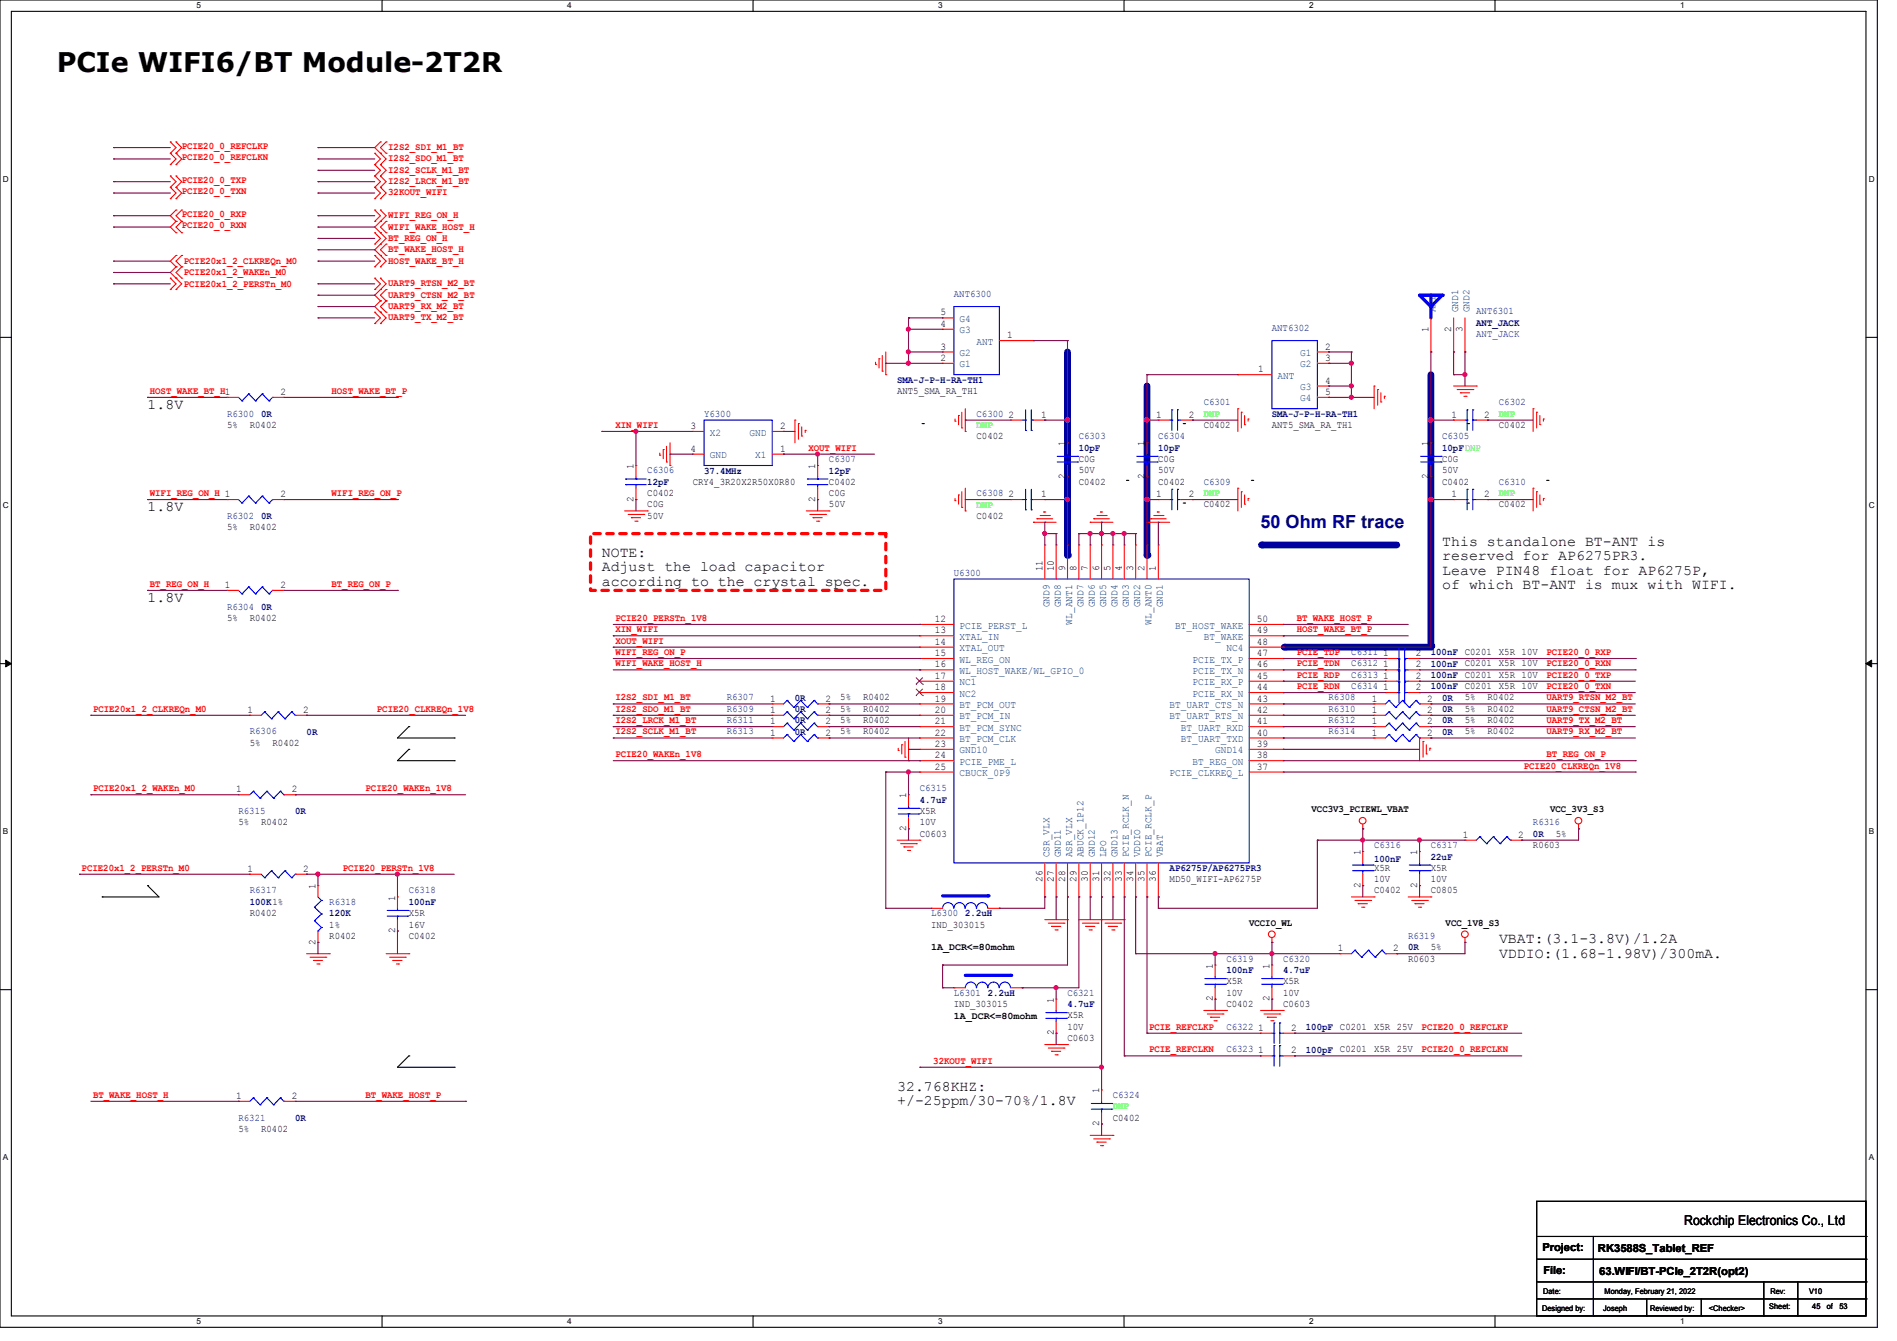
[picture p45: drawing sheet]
<svg xmlns="http://www.w3.org/2000/svg" width="297mm" height="210mm" viewBox="0 0 297 210" stroke-linecap="round" stroke-linejoin="round" font-family="sans-serif">
<defs><g id="words">
<text font-size="4.2" x="8.9" y="11.3">PCIe WIFI6/BT Module-2T2R</text>
<text font-size="2.8" fill="#000080" x="197.4" y="82.6">50 Ohm RF trace</text>
<g font-size="2.3">
<text x="23.1" y="64.1">1.8V</text>
<text x="23.1" y="80.1">1.8V</text>
<text x="94.2" y="87.2">NOTE:</text>
<text x="94.2" y="89.5">Adjust the load capacitor</text>
<text x="225.8" y="85.4">This standalone BT-ANT is</text>
<text x="225.8" y="87.7">reserved for AP6275PR3.</text>
<text x="23.1" y="94.3">1.8V</text>
<text x="94.2" y="91.8">according to the crystal spec.</text>
<text x="225.8" y="90">Leave PIN48 float for AP6275P,</text>
<text x="225.8" y="92.3">of which BT-ANT is mux with WIFI.</text>
<text x="234.7" y="147.7">VBAT:(3.1-3.8V)/1.2A</text>
<text x="234.7" y="149.9">VDDIO:(1.68-1.98V)/300mA.</text>
<text x="140.5" y="170.8">32.768KHZ:</text>
<text x="140.5" y="173.1">+/-25ppm/30-70%/1.8V</text>
</g>
<text font-size="2.1" x="263.7" y="191.9">Rockchip Electronics Co., Ltd</text>
<g font-size="1.7">
<text x="241.5" y="196">Project:</text>
<text x="250.2" y="196.1">RK3588S_Tablet_REF</text>
<text x="241.6" y="199.5">File:</text>
<text x="250.4" y="199.7">63.WIFI/BT-PCIe_2T2R(opt2)</text>
</g>
<g font-size="1.6" fill="#f00">
<text x="28.4" y="23.3">PCIE20_0_REFCLKP</text>
<text x="60.8" y="23.5">I2S2_SDI_M1_BT</text>
<text x="28.4" y="25.1">PCIE20_0_REFCLKN</text>
<text x="28.4" y="28.7">PCIE20_0_TXP</text>
<text x="60.8" y="25.3">I2S2_SDO_M1_BT</text>
<text x="60.8" y="27.1">I2S2_SCLK_M1_BT</text>
<text x="60.8" y="28.8">I2S2_LRCK_M1_BT</text>
<text x="28.4" y="34">PCIE20_0_RXP</text>
<text x="28.4" y="35.8">PCIE20_0_RXN</text>
<text x="28.4" y="30.4">PCIE20_0_TXN</text>
<text x="60.8" y="34.2">WIFI_REG_ON_H</text>
<text x="60.8" y="35.9">WIFI_WAKE_HOST_H</text>
<text x="60.8" y="30.6">32KOUT_WIFI</text>
<text x="28.8" y="41.3">PCIE20x1_2_CLKREQn_M0</text>
<text x="60.8" y="39.5">BT_WAKE_HOST_H</text>
<text x="60.8" y="37.7">BT_REG_ON_H</text>
<text x="60.8" y="41.3">HOST_WAKE_BT_H</text>
<text x="28.8" y="45">PCIE20x1_2_PERSTn_M0</text>
<text x="28.8" y="43.1">PCIE20x1_2_WAKEn_M0</text>
<text x="60.8" y="46.6">UART9_CTSN_M2_BT</text>
<text x="60.8" y="44.8">UART9_RTSN_M2_BT</text>
<text x="60.8" y="48.4">UART9_RX_M2_BT</text>
<text x="60.8" y="50.2">UART9_TX_M2_BT</text>
<text x="23.5" y="61.7">HOST_WAKE_BT_H1</text>
<text x="51.9" y="61.7">HOST_WAKE_BT_P</text>
<text x="96.3" y="67">XIN_WIFI</text>
<text x="126.6" y="70.6">XOUT_WIFI</text>
<text x="23.5" y="77.7">WIFI_REG_ON_H 1</text>
<text x="51.9" y="77.7">WIFI_REG_ON_P</text>
<text x="23.5" y="91.9">BT_REG_ON_H</text>
<text x="51.9" y="91.9">BT_REG_ON_P</text>
<text x="96.3" y="97.2">PCIE20_PERSTn_1V8</text>
<text x="96.3" y="99">XIN_WIFI</text>
<text x="96.3" y="100.8">XOUT_WIFI</text>
<text x="203" y="99">HOST_WAKE_BT_P</text>
<text x="203" y="97.2">BT_WAKE_HOST_P</text>
<text x="96.3" y="102.6">WIFI_REG_ON_P</text>
<text x="96.3" y="104.4">WIFI_WAKE_HOST_H</text>
<text x="203" y="106.1">PCIE_RDP</text>
<text x="203" y="104.4">PCIE_TDN</text>
<text x="203" y="102.6">PCIE_TDP</text>
<text x="203" y="107.9">PCIE_RDN</text>
<text x="242.1" y="107.9">PCIE20_0_TXN</text>
<text x="242.1" y="106.1">PCIE20_0_TXP</text>
<text x="242.1" y="104.4">PCIE20_0_RXN</text>
<text x="242.1" y="102.6">PCIE20_0_RXP</text>
<text x="14.6" y="111.5">PCIE20x1_2_CLKREQn_M0</text>
<text x="59" y="111.5">PCIE20_CLKREQn_1V8</text>
<text x="96.3" y="109.7">I2S2_SDI_M1_BT</text>
<text x="96.3" y="113.2">I2S2_LRCK_M1_BT</text>
<text x="96.3" y="111.5">I2S2_SDO_M1_BT</text>
<text x="242.1" y="113.2">UART9_TX_M2_BT</text>
<text x="242.1" y="111.5">UART9_CTSN_M2_BT</text>
<text x="242.1" y="109.7">UART9_RTSN_M2_BT</text>
<text x="96.3" y="118.6">PCIE20_WAKEn_1V8</text>
<text x="96.3" y="115">I2S2_SCLK_M1_BT</text>
<text x="242.1" y="118.6">BT_REG_ON_P</text>
<text x="242.1" y="115">UART9_RX_M2_BT</text>
<text x="14.6" y="123.9">PCIE20x1_2_WAKEn_M0</text>
<text x="57.2" y="123.9">PCIE20_WAKEn_1V8</text>
<text x="238.6" y="120.4">PCIE20_CLKREQn_1V8</text>
<text x="12.8" y="136.4">PCIE20x1_2_PERSTn_M0</text>
<text x="53.7" y="136.4">PCIE20_PERSTn_1V8</text>
<text x="179.9" y="161.2">PCIE_REFCLKP</text>
<text x="222.6" y="161.2">PCIE20_0_REFCLKP</text>
<text x="146.1" y="166.6">32KOUT_WIFI</text>
<text x="179.9" y="164.8">PCIE_REFCLKN</text>
<text x="222.6" y="164.8">PCIE20_0_REFCLKN</text>
<text x="14.6" y="171.9">BT_WAKE_HOST_H</text>
<text x="57.2" y="171.9">BT_WAKE_HOST_P</text>
</g>
<g font-size="1.6" fill="#000080">
<text x="149.3" y="46.6">ANT6300</text>
<text x="199.1" y="51.9">ANT6302</text>
<text x="231.1" y="49.2">ANT6301</text>
<text x="231.1" y="51.1">ANT_JACK</text>
<text x="231.1" y="52.8">ANT_JACK</text>
<text x="140.4" y="59.9">SMA-J-P-H-RA-TH1</text>
<text x="35.6" y="65.2">R6300</text>
<text x="40.9" y="65.3">0R</text>
<text x="110.2" y="65.2">Y6300</text>
<text x="152.9" y="65.2">C6300</text>
<text x="188.5" y="63.5">C6301</text>
<text x="199.1" y="65.3">SMA-J-P-H-RA-TH1</text>
<text x="234.7" y="63.5">C6302</text>
<text x="168.9" y="68.8">C6303</text>
<text x="168.9" y="70.6">10pF</text>
<text x="181.3" y="68.8">C6304</text>
<text x="181.3" y="70.6">10pF</text>
<text x="225.8" y="68.8">C6305</text>
<text x="225.8" y="70.6">10pFDNP</text>
<text x="101.3" y="74.1">C6306</text>
<text x="101.3" y="75.9">12pF</text>
<text x="110.2" y="74.2">37.4MHz</text>
<text x="129.8" y="72.3">C6307</text>
<text x="129.8" y="74.2">12pF</text>
<text x="152.9" y="77.7">C6308</text>
<text x="188.5" y="75.9">C6309</text>
<text x="234.7" y="75.9">C6310</text>
<text x="35.6" y="81.2">R6302</text>
<text x="40.9" y="81.3">0R</text>
<text x="35.6" y="95.5">R6304</text>
<text x="40.9" y="95.5">0R</text>
<text x="149.3" y="90.1">U6300</text>
<text x="211.6" y="104.4">C6312</text>
<text x="211.6" y="106.1">C6313</text>
<text x="211.6" y="102.6">C6311</text>
<text x="211.6" y="107.9">C6314</text>
<text x="224" y="104.4">100nF</text>
<text x="224" y="106.2">100nF</text>
<text x="224" y="102.6">100nF</text>
<text x="224" y="108">100nF</text>
<text x="113.8" y="113.2">R6311</text>
<text x="113.8" y="109.7">R6307</text>
<text x="113.8" y="111.5">R6309</text>
<text x="124.4" y="113.3">0R</text>
<text x="124.4" y="109.7">0R</text>
<text x="124.4" y="111.5">0R</text>
<text x="208" y="111.5">R6310</text>
<text x="208" y="109.7">R6308</text>
<text x="208" y="113.2">R6312</text>
<text x="225.8" y="111.5">0R</text>
<text x="225.8" y="109.7">0R</text>
<text x="225.8" y="113.3">0R</text>
<text x="39.1" y="115">R6306</text>
<text x="48" y="115.1">0R</text>
<text x="113.8" y="115">R6313</text>
<text x="124.4" y="115.1">0R</text>
<text x="208" y="115">R6314</text>
<text x="225.8" y="115.1">0R</text>
<text x="144" y="123.9">C6315</text>
<text x="144" y="125.7">4.7uF</text>
<text x="37.3" y="127.5">R6315</text>
<text x="46.2" y="127.5">0R</text>
<text x="240" y="129.2">R6316</text>
<text x="240" y="131.1">0R</text>
<text x="183.1" y="136.4">AP6275P/AP6275PR3</text>
<text x="215.1" y="132.8">C6316</text>
<text x="215.1" y="135">100nF</text>
<text x="224" y="132.8">C6317</text>
<text x="224" y="134.6">22uF</text>
<text x="39.1" y="139.9">R6317</text>
<text x="39.1" y="141.7">100K1%</text>
<text x="51.6" y="141.7">R6318</text>
<text x="51.6" y="143.5">120K</text>
<text x="64" y="139.9">C6318</text>
<text x="64" y="141.7">100nF</text>
<text x="145.8" y="143.5">L6300</text>
<text x="151.1" y="143.5">2.2uH</text>
<text x="220.5" y="147">R6319</text>
<text x="220.5" y="148.8">0R</text>
<text x="149.3" y="155.9">L6301</text>
<text x="154.7" y="156">2.2uH</text>
<text x="167.1" y="155.9">C6321</text>
<text x="192" y="150.6">C6319</text>
<text x="192" y="152.4">100nF</text>
<text x="200.9" y="150.6">C6320</text>
<text x="200.9" y="152.4">4.7uF</text>
<text x="167.1" y="157.7">4.7uF</text>
<text x="192" y="161.2">C6322</text>
<text x="204.5" y="161.3">100pF</text>
<text x="192" y="164.8">C6323</text>
<text x="204.5" y="164.8">100pF</text>
<text x="174.2" y="171.9">C6324</text>
<text x="37.3" y="175.5">R6321</text>
<text x="46.2" y="175.5">0R</text>
</g>
<g font-size="1.6">
<text x="147.2" y="51.2">4</text>
<text x="147.2" y="49.4">5</text>
<text x="157.7" y="53">1</text>
<text x="223.6" y="51.9" transform="rotate(-90 223.6 51.9)">1</text>
<text x="227.2" y="51.9" transform="rotate(-90 227.2 51.9)">2</text>
<text x="229" y="51.9" transform="rotate(-90 229 51.9)">3</text>
<text x="147.2" y="56.5">2</text>
<text x="147.2" y="54.7">3</text>
<text x="197" y="58.3">1</text>
<text x="207.5" y="54.7">2</text>
<text x="207.5" y="56.5">3</text>
<text x="43.9" y="61.8">2</text>
<text x="140.4" y="61.7">ANT5_SMA_RA_TH1</text>
<text x="157.9" y="65.4">2</text>
<text x="163" y="65.4">1</text>
<text x="181" y="65.4">1</text>
<text x="186.1" y="65.4">2</text>
<text x="207.5" y="60.1">4</text>
<text x="207.5" y="61.8">5</text>
<text x="227.2" y="65.4">1</text>
<text x="232.4" y="65.4">2</text>
<text x="35.6" y="67">5%</text>
<text x="39.1" y="67">R0402</text>
<text x="108.1" y="67.2">3</text>
<text x="108.1" y="70.7">4</text>
<text x="122.1" y="70.7">1</text>
<text x="122.1" y="67.2">2</text>
<text x="152.9" y="68.8">C0402</text>
<text x="166.8" y="69.9" transform="rotate(-90 166.8 69.9)">1</text>
<text x="179.2" y="69.9" transform="rotate(-90 179.2 69.9)">1</text>
<text x="188.5" y="67">C0402</text>
<text x="199.1" y="67">ANT5_SMA_RA_TH1</text>
<text x="223.6" y="69.9" transform="rotate(-90 223.6 69.9)">1</text>
<text x="234.7" y="67">C0402</text>
<text x="43.9" y="77.9">2</text>
<text x="99.2" y="73.5" transform="rotate(-90 99.2 73.5)">1</text>
<text x="101.3" y="77.7">C0402</text>
<text x="108.4" y="75.9">CRY4_3R20X2R50X0R80</text>
<text x="127.6" y="73.5" transform="rotate(-90 127.6 73.5)">1</text>
<text x="129.8" y="75.9">C0402</text>
<text x="129.8" y="77.7">C0G</text>
<text x="157.9" y="77.9">2</text>
<text x="163" y="77.9">1</text>
<text x="166.8" y="75" transform="rotate(-90 166.8 75)">2</text>
<text x="168.9" y="75.9">C0402</text>
<text x="168.9" y="72.3">C0G</text>
<text x="168.9" y="74.1">50V</text>
<text x="179.2" y="75" transform="rotate(-90 179.2 75)">2</text>
<text x="181" y="77.9">1</text>
<text x="181.3" y="75.9">C0402</text>
<text x="181.3" y="72.3">C0G</text>
<text x="181.3" y="74.1">50V</text>
<text x="186.1" y="77.9">2</text>
<text x="223.6" y="75" transform="rotate(-90 223.6 75)">2</text>
<text x="225.8" y="75.9">C0402</text>
<text x="225.8" y="72.3">C0G</text>
<text x="225.8" y="74.1">50V</text>
<text x="227.2" y="77.9">1</text>
<text x="232.4" y="77.9">2</text>
<text x="35.6" y="83">5%</text>
<text x="39.1" y="83">R0402</text>
<text x="99.2" y="78.6" transform="rotate(-90 99.2 78.6)">2</text>
<text x="101.3" y="79.5">C0G</text>
<text x="101.3" y="81.2">50V</text>
<text x="127.6" y="78.6" transform="rotate(-90 127.6 78.6)">2</text>
<text x="129.8" y="79.5">50V</text>
<text x="152.9" y="81.2">C0402</text>
<text x="188.5" y="79.5">C0402</text>
<text x="234.7" y="79.5">C0402</text>
<text x="163.2" y="89.5" transform="rotate(-90 163.2 89.5)">11</text>
<text x="165" y="89.5" transform="rotate(-90 165 89.5)">10</text>
<text x="166.8" y="89.5" transform="rotate(-90 166.8 89.5)">9</text>
<text x="168.5" y="89.5" transform="rotate(-90 168.5 89.5)">8</text>
<text x="170.3" y="89.5" transform="rotate(-90 170.3 89.5)">7</text>
<text x="172.1" y="89.5" transform="rotate(-90 172.1 89.5)">6</text>
<text x="173.9" y="89.5" transform="rotate(-90 173.9 89.5)">5</text>
<text x="175.6" y="89.5" transform="rotate(-90 175.6 89.5)">4</text>
<text x="177.4" y="89.5" transform="rotate(-90 177.4 89.5)">3</text>
<text x="179.2" y="89.5" transform="rotate(-90 179.2 89.5)">2</text>
<text x="181" y="89.5" transform="rotate(-90 181 89.5)">1</text>
<text x="35.2" y="92.1">1</text>
<text x="43.9" y="92.1">2</text>
<text x="35.6" y="97.2">5%</text>
<text x="39.1" y="97.2">R0402</text>
<text x="146.3" y="99.2">13</text>
<text x="146.3" y="101">14</text>
<text x="146.3" y="97.4">12</text>
<text x="196.8" y="101">48</text>
<text x="196.8" y="99.2">49</text>
<text x="196.8" y="97.4">50</text>
<text x="146.3" y="106.3">17</text>
<text x="146.3" y="104.5">16</text>
<text x="146.3" y="102.7">15</text>
<text x="196.8" y="106.3">45</text>
<text x="196.8" y="104.5">46</text>
<text x="196.8" y="102.7">47</text>
<text x="216.6" y="104.5">1</text>
<text x="216.6" y="106.3">1</text>
<text x="216.6" y="102.7">1</text>
<text x="221.7" y="104.5">2</text>
<text x="221.7" y="106.3">2</text>
<text x="221.7" y="102.7">2</text>
<text x="229.3" y="104.4">C0201</text>
<text x="229.3" y="106.1">C0201</text>
<text x="229.3" y="102.6">C0201</text>
<text x="229.3" y="107.9">C0201</text>
<text x="234.7" y="104.4">X5R 10V</text>
<text x="234.7" y="106.1">X5R 10V</text>
<text x="234.7" y="102.6">X5R 10V</text>
<text x="234.7" y="107.9">X5R 10V</text>
<text x="38.8" y="111.6">1</text>
<text x="47.5" y="111.6">2</text>
<text x="120.6" y="113.4">1</text>
<text x="120.6" y="109.9">1</text>
<text x="120.6" y="111.6">1</text>
<text x="129.2" y="113.4">2</text>
<text x="129.2" y="109.9">2</text>
<text x="129.2" y="111.6">2</text>
<text x="131.6" y="113.2">5%</text>
<text x="131.6" y="109.7">5%</text>
<text x="131.6" y="111.5">5%</text>
<text x="135.1" y="113.2">R0402</text>
<text x="135.1" y="109.7">R0402</text>
<text x="135.1" y="111.5">R0402</text>
<text x="146.3" y="108.1">18</text>
<text x="146.3" y="109.9">19</text>
<text x="146.3" y="111.6">20</text>
<text x="146.3" y="113.4">21</text>
<text x="196.8" y="111.6">42</text>
<text x="196.8" y="109.9">43</text>
<text x="196.8" y="113.4">41</text>
<text x="196.8" y="108.1">44</text>
<text x="214.8" y="111.6">1</text>
<text x="214.8" y="109.9">1</text>
<text x="214.8" y="113.4">1</text>
<text x="216.6" y="108.1">1</text>
<text x="221.7" y="108.1">2</text>
<text x="223.5" y="111.6">2</text>
<text x="223.5" y="109.9">2</text>
<text x="223.5" y="113.4">2</text>
<text x="229.3" y="111.5">5%</text>
<text x="229.3" y="109.7">5%</text>
<text x="229.3" y="113.2">5%</text>
<text x="232.9" y="111.5">R0402</text>
<text x="232.9" y="109.7">R0402</text>
<text x="232.9" y="113.2">R0402</text>
<text x="39.1" y="116.8">5%</text>
<text x="42.7" y="116.8">R0402</text>
<text x="120.6" y="115.2">1</text>
<text x="129.2" y="115.2">2</text>
<text x="131.6" y="115">5%</text>
<text x="135.1" y="115">R0402</text>
<text x="146.3" y="115.2">22</text>
<text x="146.3" y="118.7">24</text>
<text x="146.3" y="117">23</text>
<text x="196.8" y="117">39</text>
<text x="196.8" y="118.7">38</text>
<text x="196.8" y="115.2">40</text>
<text x="214.8" y="115.2">1</text>
<text x="223.5" y="115.2">2</text>
<text x="229.3" y="115">5%</text>
<text x="232.9" y="115">R0402</text>
<text x="37" y="124.1">1</text>
<text x="45.7" y="124.1">2</text>
<text x="141.9" y="125" transform="rotate(-90 141.9 125)">1</text>
<text x="146.3" y="120.5">25</text>
<text x="196.8" y="120.5">37</text>
<text x="37.3" y="129.2">5%</text>
<text x="40.9" y="129.2">R0402</text>
<text x="141.9" y="130.1" transform="rotate(-90 141.9 130.1)">2</text>
<text x="144" y="131">C0603</text>
<text x="144" y="127.5">X5R</text>
<text x="144" y="129.2">10V</text>
<text x="205.3" y="127.2">VCC3V3_PCIEWL_VBAT</text>
<text x="229" y="131.2">1</text>
<text x="237.7" y="131.2">2</text>
<text x="242.7" y="127.2">VCC_3V3_S3</text>
<text x="243.6" y="131">5%</text>
<text x="38.8" y="136.5">1</text>
<text x="47.5" y="136.5">2</text>
<text x="213" y="133.9" transform="rotate(-90 213 133.9)">1</text>
<text x="215.1" y="136.4">X5R</text>
<text x="221.9" y="133.9" transform="rotate(-90 221.9 133.9)">1</text>
<text x="224" y="136.4">X5R</text>
<text x="240" y="132.8">R0603</text>
<text x="39.1" y="143.5">R0402</text>
<text x="49.4" y="139.2" transform="rotate(-90 49.4 139.2)">1</text>
<text x="61.8" y="141" transform="rotate(-90 61.8 141)">1</text>
<text x="64" y="143.5">X5R</text>
<text x="163.2" y="138.1" transform="rotate(-90 163.2 138.1)">26</text>
<text x="165" y="138.1" transform="rotate(-90 165 138.1)">27</text>
<text x="166.8" y="138.1" transform="rotate(-90 166.8 138.1)">28</text>
<text x="168.5" y="138.1" transform="rotate(-90 168.5 138.1)">29</text>
<text x="170.3" y="138.1" transform="rotate(-90 170.3 138.1)">30</text>
<text x="172.1" y="138.1" transform="rotate(-90 172.1 138.1)">31</text>
<text x="173.9" y="138.1" transform="rotate(-90 173.9 138.1)">32</text>
<text x="175.6" y="138.1" transform="rotate(-90 175.6 138.1)">33</text>
<text x="177.4" y="138.1" transform="rotate(-90 177.4 138.1)">34</text>
<text x="179.2" y="138.1" transform="rotate(-90 179.2 138.1)">35</text>
<text x="181" y="138.1" transform="rotate(-90 181 138.1)">36</text>
<text x="183.1" y="138.1">MD50_WIFI-AP6275P</text>
<text x="213" y="139" transform="rotate(-90 213 139)">2</text>
<text x="215.1" y="139.9">C0402</text>
<text x="215.1" y="138.1">10V</text>
<text x="221.9" y="139" transform="rotate(-90 221.9 139)">2</text>
<text x="224" y="139.9">C0805</text>
<text x="224" y="138.1">10V</text>
<text x="49.4" y="147.9" transform="rotate(-90 49.4 147.9)">2</text>
<text x="51.6" y="147">R0402</text>
<text x="51.6" y="145.2">1%</text>
<text x="61.8" y="146.1" transform="rotate(-90 61.8 146.1)">2</text>
<text x="64" y="147">C0402</text>
<text x="64" y="145.2">16V</text>
<text x="145.8" y="145.2">IND_303015</text>
<text x="145.8" y="148.8">1A_DCR&lt;=80mohm</text>
<text x="195.6" y="144.9">VCCIO_WL</text>
<text x="209.4" y="149">1</text>
<text x="218.1" y="149">2</text>
<text x="224" y="148.8">5%</text>
<text x="226.3" y="144.9">VCC_1V8_S3</text>
<text x="189.9" y="151.7" transform="rotate(-90 189.9 151.7)">1</text>
<text x="192" y="154.1">X5R</text>
<text x="192" y="155.9">10V</text>
<text x="198.8" y="151.7" transform="rotate(-90 198.8 151.7)">1</text>
<text x="200.9" y="154.1">X5R</text>
<text x="200.9" y="155.9">10V</text>
<text x="220.5" y="150.6">R0603</text>
<text x="149.3" y="157.7">IND_303015</text>
<text x="149.3" y="159.5">1A_DCR&lt;=80mohm</text>
<text x="165" y="157" transform="rotate(-90 165 157)">1</text>
<text x="167.1" y="159.5">X5R</text>
<text x="167.1" y="161.2">10V</text>
<text x="189.9" y="156.8" transform="rotate(-90 189.9 156.8)">2</text>
<text x="192" y="157.7">C0402</text>
<text x="197" y="161.4">1</text>
<text x="198.8" y="156.8" transform="rotate(-90 198.8 156.8)">2</text>
<text x="200.9" y="157.7">C0603</text>
<text x="202.1" y="161.4">2</text>
<text x="209.8" y="161.2">C0201</text>
<text x="215.1" y="161.2">X5R 25V</text>
<text x="165" y="162.1" transform="rotate(-90 165 162.1)">2</text>
<text x="167.1" y="163">C0603</text>
<text x="197" y="165">1</text>
<text x="202.1" y="165">2</text>
<text x="209.8" y="164.8">C0201</text>
<text x="215.1" y="164.8">X5R 25V</text>
<text x="37" y="172.1">1</text>
<text x="45.7" y="172.1">2</text>
<text x="172.1" y="171.2" transform="rotate(-90 172.1 171.2)">1</text>
<text x="37.3" y="177.2">5%</text>
<text x="40.9" y="177.2">R0402</text>
<text x="172.1" y="176.4" transform="rotate(-90 172.1 176.4)">2</text>
<text x="174.2" y="175.5">C0402</text>
</g>
<g font-size="1.6" fill="#004080">
<text x="150.2" y="52.2">G3</text>
<text x="150.2" y="50.4">G4</text>
<text x="152.9" y="54">ANT</text>
<text x="224.7" y="48.9" transform="rotate(-90 224.7 48.9)">ANT</text>
<text x="228.3" y="48.9" transform="rotate(-90 228.3 48.9)">GND1</text>
<text x="230.1" y="48.9" transform="rotate(-90 230.1 48.9)">GND2</text>
<text x="150.2" y="57.5">G1</text>
<text x="150.2" y="55.8">G2</text>
<text x="200" y="59.3">ANT</text>
<text x="203.6" y="55.8">G1</text>
<text x="203.6" y="57.5">G2</text>
<text x="203.6" y="61.1">G3</text>
<text x="203.6" y="62.9">G4</text>
<text x="111.1" y="68.2">X2</text>
<text x="111.1" y="71.8">GND</text>
<text x="117.3" y="68.2">GND</text>
<text x="118.2" y="71.8">X1</text>
<text x="164.3" y="95.1" transform="rotate(-90 164.3 95.1)">GND9</text>
<text x="166.1" y="95.1" transform="rotate(-90 166.1 95.1)">GND8</text>
<text x="169.6" y="95.1" transform="rotate(-90 169.6 95.1)">GND7</text>
<text x="171.4" y="95.1" transform="rotate(-90 171.4 95.1)">GND6</text>
<text x="173.2" y="95.1" transform="rotate(-90 173.2 95.1)">GND5</text>
<text x="175" y="95.1" transform="rotate(-90 175 95.1)">GND4</text>
<text x="176.7" y="95.1" transform="rotate(-90 176.7 95.1)">GND3</text>
<text x="178.5" y="95.1" transform="rotate(-90 178.5 95.1)">GND2</text>
<text x="182.1" y="95.1" transform="rotate(-90 182.1 95.1)">GND1</text>
<text x="150.2" y="100.2">XTAL_IN</text>
<text x="150.2" y="102">XTAL_OUT</text>
<text x="150.2" y="98.4">PCIE_PERST_L</text>
<text x="167.9" y="97.8" transform="rotate(-90 167.9 97.8)">WL_ANT1</text>
<text x="180.3" y="97.8" transform="rotate(-90 180.3 97.8)">WL_ANT0</text>
<text x="184" y="98.4">BT_HOST_WAKE</text>
<text x="188.5" y="100.2">BT_WAKE</text>
<text x="192" y="102">NC4</text>
<text x="150.2" y="107.3">NC1</text>
<text x="150.2" y="105.5">WL_HOST_WAKE/WL_GPIO_0</text>
<text x="150.2" y="103.8">WL_REG_ON</text>
<text x="186.7" y="107.3">PCIE_RX_P</text>
<text x="186.7" y="105.5">PCIE_TX_N</text>
<text x="186.7" y="103.8">PCIE_TX_P</text>
<text x="150.2" y="109.1">NC2</text>
<text x="150.2" y="110.9">BT_PCM_OUT</text>
<text x="150.2" y="112.6">BT_PCM_IN</text>
<text x="183.1" y="112.6">BT_UART_RTS_N</text>
<text x="183.1" y="110.9">BT_UART_CTS_N</text>
<text x="186.7" y="109.1">PCIE_RX_N</text>
<text x="150.2" y="116.2">BT_PCM_CLK</text>
<text x="150.2" y="119.8">PCIE_PME_L</text>
<text x="150.2" y="114.4">BT_PCM_SYNC</text>
<text x="150.2" y="118">GND10</text>
<text x="184.9" y="116.2">BT_UART_TXD</text>
<text x="184.9" y="114.4">BT_UART_RXD</text>
<text x="186.7" y="119.8">BT_REG_ON</text>
<text x="190.2" y="118">GND14</text>
<text x="150.2" y="121.5">CBUCK_0P9</text>
<text x="183.1" y="121.5">PCIE_CLKREQ_L</text>
<text x="164.3" y="134.2" transform="rotate(-90 164.3 134.2)">CSR_VLX</text>
<text x="166.1" y="134.2" transform="rotate(-90 166.1 134.2)">GND11</text>
<text x="167.9" y="134.2" transform="rotate(-90 167.9 134.2)">ASR_VLX</text>
<text x="169.6" y="134.2" transform="rotate(-90 169.6 134.2)">ABUCK_1P12</text>
<text x="171.4" y="134.2" transform="rotate(-90 171.4 134.2)">GND12</text>
<text x="173.2" y="134.2" transform="rotate(-90 173.2 134.2)">LPO</text>
<text x="175" y="134.2" transform="rotate(-90 175 134.2)">GND13</text>
<text x="176.7" y="134.2" transform="rotate(-90 176.7 134.2)">PCIE_RCLK_N</text>
<text x="178.5" y="134.2" transform="rotate(-90 178.5 134.2)">VDDIO</text>
<text x="180.3" y="134.2" transform="rotate(-90 180.3 134.2)">PCIE_RCLK_P</text>
<text x="182.1" y="134.2" transform="rotate(-90 182.1 134.2)">VBAT</text>
</g>
<g font-size="1.6" fill="#0f0">
<text x="188.5" y="65.3">DNP</text>
<text x="234.7" y="65.3">DNP</text>
<text x="152.9" y="67.1">DNP</text>
<text x="188.5" y="77.7">DNP</text>
<text x="234.7" y="77.7">DNP</text>
<text x="152.9" y="79.5">DNP</text>
<text x="174.2" y="173.7">DNP</text>
</g>
<g font-size="1.3">
<text x="30.8" y="1.3">5</text>
<text x="88.8" y="1.3">4</text>
<text x="146.9" y="1.3">3</text>
<text x="205" y="1.3">2</text>
<text x="263.1" y="1.3">1</text>
<text x=".5" y="28.4">D</text>
<text x="292.6" y="28.4">D</text>
<text x=".5" y="79.5">C</text>
<text x="292.6" y="79.5">C</text>
<text x=".5" y="130.6">B</text>
<text x="292.6" y="130.6">B</text>
<text x=".5" y="181.7">A</text>
<text x="292.6" y="181.7">A</text>
<text x="30.8" y="207.4">5</text>
<text x="88.8" y="207.4">4</text>
<text x="146.9" y="207.4">3</text>
<text x="205" y="207.4">2</text>
<text x="263.1" y="207.4">1</text>
</g>
<g font-size="1.2">
<text x="241.6" y="202.6">Date:</text>
<text x="251.2" y="202.6">Monday, February 21, 2022</text>
<text x="277.2" y="202.6">Rev:</text>
<text x="283.2" y="202.6">V10</text>
<text x="241.4" y="205.3">Designed by:</text>
<text x="251" y="205.3">Joseph</text>
<text x="258.3" y="205.3">Reviewed by:</text>
<text x="267.6" y="205.3">&lt;Checker&gt;</text>
<text x="277" y="205.1">Sheet:</text>
<text x="283.7" y="205.1">45</text>
<text x="286" y="205.1">of</text>
<text x="288" y="205.1">53</text>
</g>
</g></defs>
<path d="M0 0h293.9v207.9h-293.9zM1.8 1.8h290.3v204.3h-290.3z" fill="none" stroke="#000" stroke-width=".17"/>
<g fill="#fff">
<path d="M30.8 .2h.7v1.4h-.7z"/>
<path d="M30.8 206.2h.7v1.4h-.7z"/>
</g>
<path d="M59.8 0v1.8M59.8 206.1v1.8" fill="none" stroke="#000" stroke-width=".17"/>
<g fill="#fff">
<path d="M88.8 .2h.7v1.4h-.7z"/>
<path d="M88.8 206.2h.7v1.4h-.7z"/>
</g>
<path d="M117.9 0v1.8M117.9 206.1v1.8" fill="none" stroke="#000" stroke-width=".17"/>
<g fill="#fff">
<path d="M146.9 .2h.7v1.4h-.7z"/>
<path d="M146.9 206.2h.7v1.4h-.7z"/>
</g>
<path d="M176 0v1.8M176 206.1v1.8" fill="none" stroke="#000" stroke-width=".17"/>
<g fill="#fff">
<path d="M205 .2h.7v1.4h-.7z"/>
<path d="M205 206.2h.7v1.4h-.7z"/>
</g>
<path d="M234.1 0v1.8M234.1 206.1v1.8" fill="none" stroke="#000" stroke-width=".17"/>
<g fill="#fff">
<path d="M263.1 .2h.6v1.4h-.6z"/>
<path d="M263.1 206.2h.6v1.4h-.6z"/>
<path d="M.5 27.3h.9v1.4h-.9z"/>
<path d="M292.6 27.3h.9v1.4h-.9z"/>
<path d="M.5 78.4h.9v1.4h-.9z"/>
<path d="M292.6 78.4h.9v1.4h-.9z"/>
</g>
<path d="M0 52.8h1.8M292.1 52.8h1.8" fill="none" stroke="#000" stroke-width=".17"/>
<g fill="#fff">
<path d="M.5 129.5h.8v1.4h-.8z"/>
<path d="M292.6 129.5h.8v1.4h-.8z"/>
</g>
<path d="M0 103.9h1.8M292.1 103.9h1.8" fill="none" stroke="#000" stroke-width=".17"/>
<path d="M.9 103.4l.9 .5-.9 .5zM292.1 103.9l.9-.5v1z" fill="#000" stroke="#000" stroke-width=".16"/>
<g fill="#fff">
<path d="M.5 180.5h.8v1.4h-.8z"/>
<path d="M292.6 180.5h.8v1.4h-.8z"/>
</g>
<path d="M0 155h1.8M292.1 155h1.8" fill="none" stroke="#000" stroke-width=".17"/>
<path d="M167.1 55.1v31.9" fill="none" stroke="#0000a0" stroke-width="1.1"/>
<circle cx="167.1" cy="87" r=".53" fill="#0000a0"/>
<path d="M197.5 85.3h21.2" fill="none" stroke="#0000a0" stroke-width="1.1"/>
<circle cx="197.5" cy="85.3" r=".53" fill="#0000a0"/>
<path d="M201.1 101.3h22.9" fill="none" stroke="#0000a0" stroke-width="1.1"/>
<circle cx="201.1" cy="101.3" r=".53" fill="#0000a0"/>
<path d="M224 58.7v42.5" fill="none" stroke="#0000a0" stroke-width="1.1"/>
<circle cx="224" cy="101.2" r=".53" fill="#0000a0"/>
<g fill="none" stroke="#000" stroke-width=".17">
<path d="M144.4 66.3h.2M144.6 66.3h.1M176.4 75.2h.2M176.6 75.2h.1M185.3 66.3h.2M185.3 78.8h.2M185.5 66.3h.1M185.5 78.8h.1M195.9 75.2h.2M196.1 75.2h.1M229.7 66.3h.2M229.7 78.8h.2"/>
<path d="M229.9 78.8h.1M229.9 66.3h.1M242.1 75.2h.3M242.4 75.2h.1"/>
</g>
<path d="M92.5 83.6h46.2v8.9h-46.2z" fill="none" stroke="#f00" stroke-width=".51" stroke-dasharray="1 1"/>
<path d="M179.6 60.5v26.5" fill="none" stroke="#0000a0" stroke-width="1.1"/>
<circle cx="179.6" cy="87" r=".53" fill="#0000a0"/>
<g fill="none" stroke="#000" stroke-width=".17">
<path d="M64 113.8h.1M64 117.3h.1M64 113.8l-1.8 1.8h8.9M64 117.3l-1.8 1.8h8.9M71.1 115.6h.1M71.1 119.1h.1M23.1 138.7h.1M23.1 138.7l1.8 1.8h-8.9M16 140.5h.1M64 165.4h.1M64 165.4l-1.8 1.7h8.9M71.1 167.1h.1"/>
<path d="M240.6 188.1h51.5v18h-51.5zM240.6 193.6h51.5M240.6 197.2h51.5M249.5 193.6v12.5M292.1 193.6h.1M292.1 197.2h.1M240.6 200.7h51.5M240.6 203.4h51.5M249.5 206.1h.1M257.8 206.1h.1M257.8 203.4v2.7M266.4 206.1h.1"/>
<path d="M266.4 203.4v2.7M276.1 206.1h.1M276.1 200.7v5.4M281.5 206.1h.1M281.5 200.7v5.4M292.1 200.7h.1M292.1 203.4h.1"/>
</g>
<g fill="none" stroke="#f00" stroke-width=".17">
<path d="M26.7 24h.1M26.7 22.2h.1M26.7 25.8h.1M26.7 29.3h.1M26.7 27.6h.1M26.7 31.1h.1M26.7 22.2l.9 .9-.9 .9M26.7 24l.9 .9-.9 .9M26.7 27.6l.9 .8-.9 .9M26.7 29.3l.9 .9-.9 .9M27.6 24h.1M27.6 22.2h.1"/>
<path d="M27.6 25.8h.1M27.6 32.9h.1M27.6 34.7h.1M27.6 36.4h.1M27.6 29.3h.1M27.6 27.6h.1M27.6 31.1h.1M27.6 22.2l.8 .9-.8 .9M27.6 24l.8 .9-.8 .9M27.6 32.9l-.9 .9 .9 .9M27.6 34.7l-.9 .9 .9 .8M27.6 27.6l.8 .8-.8 .9"/>
<path d="M27.6 29.3l.8 .9-.8 .9M28.4 34.7h.1M28.4 32.9h.1M28.4 36.4h.1M28.4 32.9l-.8 .9 .8 .9M28.4 34.7l-.8 .9 .8 .8M58.7 34.7h.1M58.7 32.9h.1M58.7 38.2h.1M58.7 36.4h.1M58.7 31.1h.1M58.7 29.3h.1"/>
<path d="M58.7 25.8h.1M58.7 24h.1M58.7 27.6h.1M58.7 32.9l.9 .9-.9 .9M58.7 36.4l.9 .9-.9 .9M58.7 29.3l.9 .9-.9 .9M58.7 24l.9 .9-.9 .9M58.7 25.8l.9 .9-.9 .9M58.7 27.6l.9 .8-.9 .9M59.6 34.7h.1M59.6 32.9h.1M59.6 38.2h.1"/>
<path d="M59.6 36.4h.1M59.6 31.1h.1M59.6 29.3h.1M59.6 22.2h.1M59.6 24h.1M59.6 25.8h.1M59.6 27.6h.1M59.6 32.9l.9 .9-1.8 1.8 1.8 1.7-1.8 1.8 1.8 1.8-.9 .9M59.6 29.3l.9 .9-.9 .9M59.6 22.2l-.9 .9 1.8 1.8-.9 .9M59.6 25.8l.9 .9-.9 .9M59.6 27.6l.9 .8-.9 .9"/>
<path d="M60.5 38.2h.1M60.5 36.4h.1M60.5 34.7h.1M60.5 24h.1M60.5 22.2h.1M60.5 38.2l-.9 .9 .9 .9M60.5 34.7l-.9 .9 .9 .8M60.5 22.2l-.9 .9 .9 .9M26.7 45.3h.1M26.7 43.6h.1M26.7 43.6l.9 .8-.9 .9M27.6 40h.1"/>
<path d="M27.6 41.8h.1M27.6 45.3h.1M27.6 43.6h.1M27.6 40l-.9 .9 .9 .9M27.6 41.8l-.9 .9 1.7 1.7-.8 .9M28.4 41.8h.1M28.4 40h.1M28.4 43.6h.1M28.4 40l-.8 .9 .8 .9M28.4 41.8l-.8 .9 .8 .9M58.7 41.8h.1M58.7 40h.1"/>
<path d="M58.7 50.7h.1M58.7 48.9h.1M58.7 45.3h.1M58.7 43.6h.1M58.7 40l.9 .9-.9 .9M58.7 48.9l.9 .9-.9 .9M58.7 43.6l.9 .8-.9 .9M59.6 40h.1M59.6 41.8h.1M59.6 47.1h.1M59.6 48.9h.1M59.6 50.7h.1"/>
<path d="M59.6 45.3h.1M59.6 43.6h.1M59.6 47.1l-.9 .9 1.8 1.8-.9 .9M59.6 43.6l.9 .8-1.8 1.8 .9 .9M60.5 40h.1M60.5 48.9h.1M60.5 47.1h.1M60.5 45.3h.1M60.5 47.1l-.9 .9 .9 .9M60.5 45.3l-.9 .9 .9 .9M137.1 57.1h.1M137.1 56.7v.4"/>
<path d="M137.6 56.2h.1M137.6 56.2v1.4M138.1 58.1h.1M138.1 55.7v2.4M138.7 58.7h.1M138.7 55.1v3.6M193.8 58.7h.1M193.8 58.7h5.3M206.2 55.1h1.8M206.2 56.9h1.8M208 55.1h.1M208 56.9h.1"/>
<path d="M35.6 62.2h.1M35.6 62.2h1.7M42.7 62.2h1.7M44.4 62.2h.1M103.3 71.3h.1M103.3 71v.3M103.8 70.4h.1M103.8 70.4v1.4M104.4 72.3h.1M104.4 69.9v2.4M104.9 72.9h.1M104.9 69.3v3.6"/>
<path d="M108.5 67.6h.1M108.5 71.1h.1M108.5 71.1h1.7M108.5 67.6h1.7M120.9 71.1h1.8M120.9 67.6h1.8M122.7 71.1h.1M122.7 67.6h.1M124.5 65.8h.1M124.5 65.8v3.5M125 66.3h.1M125 66.3v2.5"/>
<path d="M125.5 68.3h.1M125.5 66.8v1.5M126.1 67.4h.1M126.1 67.4v.3M128 72.9h.1M128 78.2h.1M128 72.9v1.8M128 76.5v1.7M149.5 78.4h.1M149.5 66h.1M149.5 65.6v.4M149.5 78.1v.3"/>
<path d="M150.1 77.5h.1M150.1 65.1h.1M150.1 65.1v1.4M150.1 77.5v1.5M150.6 79.5h.1M150.6 67h.1M150.6 64.6v2.4M150.6 77v2.5M151.1 67.6h.1M151.1 64v3.6M151.1 76.5v3.5M158.2 65.8h.1"/>
<path d="M158.2 65.8h1.8M161.8 65.8h1.8M163.6 65.8h.1M179.6 69.3h.1M179.6 74.7h.1M179.6 69.3v1.8M179.6 72.9v1.8M193.8 76.5h.1M193.8 64h.1M193.8 64v3.6M193.8 76.5v3.5M194.4 77h.1"/>
<path d="M194.4 64.6h.1M194.4 64.6v2.4M194.4 77v2.5M194.9 79h.1M194.9 66.5h.1M194.9 65.1v1.4M194.9 77.5v1.5M195.4 78.1h.1M195.4 65.6h.1M195.4 65.6v.4M195.4 78.1v.3M206.2 60.5h1.8"/>
<path d="M206.2 62.2h1.8M208 60.5h.1M208 62.2h.1M215.1 60.5h.1M215.1 60.5v3.5M215.7 61h.1M215.7 61v2.5M216.2 62.9h.1M216.2 61.5v1.4M216.7 62.1h.1M216.7 62.1v.3M227.6 65.8h.1"/>
<path d="M227.6 60.5h3.5M227.6 65.8h1.8M228.1 61h2.5M228.6 61.5h.1M228.6 61.5h1.5M229.2 62.1h.3M229.5 62.1h.1M230.6 61h.1M231.1 60.5h.1M231.1 65.8h1.8M232.9 65.8h.1M240 76.5h.1"/>
<path d="M240 64h.1M240 64v3.6M240 76.5v3.5M240.6 77h.1M240.6 64.6h.1M240.6 64.6v2.4M240.6 77v2.5M241.1 79h.1M241.1 66.5h.1M241.1 65.1v1.4M241.1 77.5v1.5M241.6 78.1h.1"/>
<path d="M241.6 65.6h.1M241.6 65.6v.4M241.6 78.1v.3M97.8 80h3.5M98.3 80.6h2.5M98.8 81.1h.1M98.8 81.1h1.5M99.4 81.6h.3M99.7 81.6h.1M100.8 80.6h.1M101.3 80h.1M126.2 80h3.6"/>
<path d="M126.8 80.6h2.4M127.3 81.1h.1M127.3 81.1h1.4M127.8 81.6h.4M128.2 81.6h.1M129.2 80.6h.1M129.8 80h.1M151.1 80h.1M161.8 81.8h.1M161.8 81.8h3.6M162.3 81.2h.1M162.3 81.2h2.5"/>
<path d="M162.9 80.7h1.4M163.4 80.2h.1M163.4 80.2h.3M164.3 80.7h.1M170.7 81.8h.1M170.7 81.8h3.5M171.2 81.2h.1M171.2 81.2h2.5M171.7 80.7h1.5M172.3 80.2h.1M172.3 80.2h.3M173.2 80.7h.1"/>
<path d="M179.6 81.8h.1M179.6 81.8h3.5M180.1 81.2h.1M180.1 81.2h2.5M180.6 80.7h1.5M181.2 80.2h.1M181.2 80.2h.3M182.1 80.7h.1M39.1 112h.1M39.1 112h1.8M46.2 112h1.8M48 112h.1"/>
<path d="M140.6 117.5h.1M140.6 117.2v.3M141.2 116.6h.1M141.2 116.6v1.5M141.7 118.6h.1M141.7 116.1v2.5M142.2 119.1h.1M142.2 115.6v3.5M215.1 112h.1M215.1 112h1.8M216.9 104.9h.1M216.9 106.7h.1"/>
<path d="M216.9 103.1h.1M216.9 104.9h1.8M216.9 106.7h1.8M216.9 103.1h1.8M220.5 104.9h1.7M220.5 106.7h1.7M220.5 103.1h1.7M222.2 115.6h.1M222.2 104.9h.1M222.2 106.7h.1M222.2 103.1h.1M222.2 115.6v3.5"/>
<path d="M222.2 112h1.8M222.8 116.1h.1M222.8 116.1v2.5M223.3 118.1h.1M223.3 116.6v1.5M223.9 117.2h.1M223.9 117.2v.3M224 112h.1M37.3 124.5h.1M37.3 124.5h1.8M44.4 124.5h1.8M46.2 124.5h.1"/>
<path d="M140.5 131.6h3.5M141 132.1h2.5M141.5 132.6h.1M141.5 132.6h1.5M142.1 133.2h.3M142.4 133.2h.1M143.5 132.1h.1M144 131.6h.1M213.4 129.8h.1M213.4 129.1v.7M247.1 129.8h.1M247.1 129.1v.7"/>
<path d="M48 149.4h3.6M48.6 149.9h2.4M49.1 150.4h.1M49.1 150.4h1.4M49.6 151h.4M50 151h.1M51 149.9h.1M51.6 149.4h.1M60.5 149.4h3.5M61 149.9h2.5M61.5 150.4h.1M61.5 150.4h1.4"/>
<path d="M62.1 151h.3M62.4 151h.1M63.5 149.9h.1M64 149.4h.1M163.6 144h3.5M164.1 144.6h2.5M164.6 145.1h.1M164.6 145.1h1.5M165.2 145.6h.3M165.5 145.6h.1M166.6 144.6h.1M167.1 144h.1"/>
<path d="M168.9 144h7.1M169.5 144.6h2.4M170 145.1h.1M170 145.1h1.4M170.5 145.6h.4M170.9 145.6h.1M171.9 144.6h.1M172.5 144h.1M173 144.6h2.5M173.5 145.1h.1M173.5 145.1h1.5M174.1 145.6h.3"/>
<path d="M174.4 145.6h.1M175.5 144.6h.1M176 144h.1M188.5 158.2h3.5M189 158.8h2.5M189.5 159.3h.1M189.5 159.3h1.5M190.1 159.9h.3M190.4 159.9h.1M191.5 158.8h.1M192 158.2h.1M197.4 158.2h3.5"/>
<path d="M197.9 158.8h2.5M198.4 159.3h.1M198.4 159.3h1.5M199 159.9h.3M199.1 147.6h.1M199.1 151.1h.1M199.1 156.5h.1M199.1 146.9v.7M199.1 151.1v1.8M199.1 154.7v1.8M199.3 159.9h.1M200.4 158.8h.1"/>
<path d="M200.9 158.2h.1M211.6 140.5h3.5M212.1 141h2.5M212.6 141.5h.1M212.6 141.5h1.5M213.2 142.1h.3M213.5 142.1h.1M214.6 141h.1M215.1 140.5h.1M220.5 140.5h3.5M221 141h2.5M221.5 141.5h.1"/>
<path d="M221.5 141.5h1.5M222.1 142.1h.3M222.4 142.1h.1M223.5 141h.1M224 140.5h.1M229.4 147.6h.1M229.4 146.9v.7M37.3 172.5h.1M37.3 172.5h1.8M44.4 172.5h1.8M46.2 172.5h.1M163.6 163.6h3.5"/>
<path d="M164.1 164.1h2.5M164.6 164.6h.1M164.6 164.6h1.5M165.2 165.2h.3M165.5 165.2h.1M166.6 164.1h.1M167.1 163.6h.1M170.7 177.8h3.5M171.2 178.4h2.5M171.7 178.9h.1M171.7 178.9h1.5M172.3 179.4h.3"/>
<path d="M172.6 179.4h.1M173.7 178.4h.1M174.2 177.8h.1"/>
<circle cx="213.3" cy="128.5" r=".52"/>
<circle cx="247.1" cy="128.5" r=".52"/>
<circle cx="199.1" cy="146.3" r=".52"/>
<circle cx="229.4" cy="146.3" r=".52"/>
</g>
<g fill="none" stroke="#00f" stroke-width=".17">
<path d="M199.1 53.3h7.1v10.7h-7.1zM37.3 62.2l.6 .6M37.9 62.8h.1M38.9 61.7h.1M38.9 61.7l-1 1.1M38.9 61.7l1.1 1.1M40 62.8h.1M41.1 61.7h.1M41.1 61.7l-1.1 1.1M41.1 61.7l1 1.1M42.1 62.8h.1M42.7 62.2h.1"/>
<path d="M42.7 62.2l-.6 .6M110.2 65.8h10.7v7.1h-10.7zM126.4 75.9h.1M126.4 75h.1M126.4 75.9h3.2M126.4 75h3.2M128 75h.1M128 75.9h.1M128 74.7v.3M128 75.9v.6M160 65.8h.6M160.6 67.4h.1"/>
<path d="M160.6 65.8h.1M160.6 64.2v3.2M161.5 65.8h.1M161.5 67.4h.1M161.5 65.8h.3M161.5 64.2v3.2M178 72.3h3.2M178 71.5h3.2M179.6 71.5h.1M179.6 72.3h.1M179.6 71.1v.4M179.6 72.3v.6"/>
<path d="M181.2 72.3h.1M181.2 71.5h.1M229.4 65.8h.3M229.7 65.8h.1M229.7 64.2h.1M229.7 64.2v3.2M230.6 64.2h.1M230.6 65.8h.1M230.6 65.8h.5M230.6 64.2v3.2M41.4 111.5h.1M41.4 111.5l-.5 .5"/>
<path d="M41.4 111.5l1.1 1.1M42.5 112.6h.1M43.6 111.5h.1M43.6 111.5l-1.1 1.1M43.6 111.5l1 1.1M44.6 112.6h.1M45.7 111.5h.1M45.7 111.5l-1.1 1.1M45.7 111.5l.5 .5M46.2 112h.1M217.5 111.5h.1M217.5 111.5l-.6 .5"/>
<path d="M217.5 111.5l1 1.1M218.5 112.6h.1M218.7 104.9h.3M218.7 106.7h.3M218.7 103.1h.3M219 104.9h.1M219 103.3h.1M219 106.7h.1M219 105.1h.1M219 103.1h.1M219 101.5h.1M219 101.5v6.8"/>
<path d="M219.6 111.5h.1M219.6 111.5l-1.1 1.1M219.6 111.5l1 1.1M219.9 103.3h.1M219.9 104.9h.1M219.9 105.1h.1M219.9 106.7h.1M219.9 101.5h.1M219.9 103.1h.1M219.9 104.9h.6M219.9 101.5v6.8M219.9 106.7h.6"/>
<path d="M219.9 103.1h.6M220.6 112.6h.1M221.7 111.5h.1M221.7 111.5l-1.1 1.1M221.7 111.5l.5 .5M222.2 112h.1M39.7 123.9h.1M39.7 123.9l-.6 .6M39.7 123.9l1 1.1M40.7 125h.1M41.8 123.9h.1M41.8 123.9l-1.1 1.1"/>
<path d="M41.8 123.9l1 1.1M42.8 125h.1M43.9 123.9h.1M43.9 123.9l-1.1 1.1M43.9 123.9l.5 .6M44.4 124.5h.1M151.1 154.7a.87 .87 0 0 1 .9-.9 .87 .87 0 0 1 .9 .9M152.9 154.7a.87 .87 0 0 1 .9-.9 .87 .87 0 0 1 .8 .9M154.7 154.7a.87 .87 0 0 1 .9-.9 .87 .87 0 0 1 .8 .9M156.5 154.7a.87 .87 0 0 1 .8-.9 .87 .87 0 0 1 .9 .9M197.5 154.1h3.2M197.5 153.2h3.2"/>
<path d="M199.1 153.2h.1M199.1 154.1h.1M199.1 152.9v.3M199.1 154.1v.6M200.7 154.1h.1M200.7 153.2h.1M39.7 171.9h.1M39.7 171.9l-.6 .6M39.7 171.9l1 1.1M40.7 173h.1M41.8 171.9h.1M41.8 171.9l-1.1 1.1"/>
<path d="M41.8 171.9l1 1.1M42.8 173h.1M43.9 171.9h.1M43.9 171.9l-1.1 1.1M43.9 171.9l.5 .6M44.4 172.5h.1"/>
</g>
<path d="M151.1 152.7h7.1" fill="none" stroke="#00f" stroke-width=".51"/>
<circle cx="158.2" cy="152.7" r=".25" fill="#00f"/>
<g fill="none" stroke="#f00" stroke-width=".17">
<path d="M147.6 56.9h.1M147.6 55.1h.1M147.6 51.6h.1M147.6 49.8h.1M147.6 56.9h1.8M147.6 55.1h1.8M147.6 51.6h1.8M147.6 49.8h1.8M156.5 53.3h5.3M161.8 53.3h.1M167.1 69.3h.1M167.1 74.7h.1"/>
<path d="M167.1 69.3v1.8M167.1 72.9v1.8M181.4 78.2h.1M181.4 78.2h1.7M184.9 78.2h1.8M186.7 78.2h.1M120.9 113.8h.1M120.9 113.8h1.8M128 113.8h1.8M129.8 113.8h.1M215.1 110.2h.1M215.1 115.6h.1"/>
<path d="M215.1 110.2h1.8M215.1 115.6h1.8M216.9 108.5h.1M216.9 108.5h1.8M220.5 108.5h1.7M222.2 108.5h.1M222.2 110.2h1.8M222.2 115.6h1.8M224 110.2h.1M224 115.6h.1M49.8 138.7h.1M49.8 138.7v1.8"/>
<path d="M142.2 124.5h.1M142.2 129.8h.1M142.2 124.5v1.7M142.2 128v1.8M213.4 133.3h.1M213.4 138.7h.1M213.4 133.3v1.8M213.4 136.9v1.8M49.8 147.6h.1M49.8 145.8v1.8M62.2 140.5h.1M62.2 145.8h.1"/>
<path d="M62.2 140.5v1.7M62.2 144v1.8M149.4 154.7h.1M149.4 154.7h1.7M158.2 154.7h1.8M160 154.7h.1M197.4 161.8h.1M197.4 161.8h1.7M200.9 161.8h1.8M202.7 161.8h.1"/>
</g>
<g fill="none" stroke="#00f" stroke-width=".17">
<path d="M149.4 48h7.1v10.7h-7.1zM165.5 72.3h3.2M165.5 71.5h3.2M167.1 71.5h.1M167.1 72.3h.1M167.1 71.1v.4M167.1 72.3v.6M168.7 72.3h.1M168.7 71.5h.1M183.1 78.2h.4M183.5 78.2h.1M183.5 76.6h.1"/>
<path d="M183.5 76.6v3.2M184.4 76.6h.1M184.4 78.2h.1M184.4 78.2h.5M184.4 76.6v3.2M123.2 113.2h.1M123.2 113.2l-.5 .6M123.2 113.2l1.1 1.1M124.3 114.3h.1M125.3 113.2h.1M125.3 113.2l-1 1.1M125.3 113.2l1.1 1.1"/>
<path d="M126.4 114.3h.1M127.5 113.2h.1M127.5 113.2l-1.1 1.1M127.5 113.2l.5 .6M128 113.8h.1M217.5 109.7h.1M217.5 115h.1M217.5 109.7l-.6 .5M217.5 109.7l1 1.1M217.5 115l-.6 .6M217.5 115l1 1.1M218.5 110.8h.1"/>
<path d="M218.5 116.1h.1M218.7 108.5h.3M219 108.5h.1M219 106.8h.1M219 106.8v3.3M219.6 109.7h.1M219.6 115h.1M219.6 109.7l-1.1 1.1M219.6 109.7l1 1.1M219.6 115l-1.1 1.1M219.6 115l1 1.1M219.9 106.8h.1"/>
<path d="M219.9 108.5h.1M219.9 108.5h.6M219.9 106.8v3.3M220.6 110.8h.1M220.6 116.1h.1M221.7 109.7h.1M221.7 115h.1M221.7 109.7l-1.1 1.1M221.7 109.7l.5 .5M221.7 115l-1.1 1.1M221.7 115l.5 .6M222.2 110.2h.1"/>
<path d="M222.2 115.6h.1M140.6 127.5h3.2M140.6 126.6h3.2M142.2 126.6h.1M142.2 127.5h.1M142.2 126.2v.4M142.2 127.5v.5M143.8 127.5h.1M143.8 126.6h.1M211.8 136.4h3.2M211.8 135.5h3.2M213.4 135.5h.1"/>
<path d="M213.4 136.4h.1M213.4 135.1v.4M213.4 136.4v.5M215 136.4h.1M215 135.5h.1M49.2 142.1h.1M49.2 144.2h.1M49.2 142.1l1.1 1M49.2 144.2l1.1 1M49.8 145.8h.1M49.8 140.5l.5 .5M50.3 141h.1"/>
<path d="M50.3 143.1h.1M50.3 145.2h.1M50.3 141l-1.1 1.1M50.3 143.1l-1.1 1.1M50.3 145.2l-.5 .6M60.6 143.5h3.2M60.6 142.6h3.2M62.2 142.6h.1M62.2 143.5h.1M62.2 142.2v.4M62.2 143.5v.5M63.8 143.5h.1"/>
<path d="M63.8 142.6h.1M147.6 142.2a.87 .87 0 0 1 .8-.8 .87 .87 0 0 1 .9 .8M149.4 142.2a.87 .87 0 0 1 .8-.8 .87 .87 0 0 1 .9 .8M151.1 142.2a.87 .87 0 0 1 .9-.8 .87 .87 0 0 1 .9 .8M152.9 142.2a.87 .87 0 0 1 .9-.8 .87 .87 0 0 1 .8 .8M199.1 161.8h.4M199.5 161.8h.1M199.5 160.2h.1M199.5 160.2v3.2M200.4 160.2h.1M200.4 161.8h.1M200.4 161.8h.5"/>
<path d="M200.4 160.2v3.2"/>
</g>
<path d="M147.6 140.3h7.1" fill="none" stroke="#00f" stroke-width=".51"/>
<circle cx="154.7" cy="140.3" r=".25" fill="#00f"/>
<g fill="none" stroke="#f00" stroke-width=".17">
<path d="M35.6 78.2h.1M35.6 78.2h1.7M42.7 78.2h1.7M44.4 78.2h.1M229.4 131.6h.1M229.4 131.6h1.7M236.5 131.6h1.8M238.3 131.6h.1M145.8 142.2h.1M145.8 142.2h1.8M154.7 142.2h1.8M156.5 142.2h.1"/>
<path d="M209.8 149.4h.1M209.8 149.4h1.8M216.9 149.4h1.8M218.7 149.4h.1"/>
</g>
<g fill="none" stroke="#00f" stroke-width=".17">
<path d="M37.3 78.2l.6 .6M37.9 78.8h.1M38.9 77.7h.1M38.9 77.7l-1 1.1M38.9 77.7l1.1 1.1M40 78.8h.1M41.1 77.7h.1M41.1 77.7l-1.1 1.1M41.1 77.7l1 1.1M42.1 78.8h.1M42.7 78.2h.1M42.7 78.2l-.6 .6"/>
<path d="M231.7 131h.1M231.7 131l-.6 .6M231.7 131l1 1.1M232.7 132.1h.1M233.8 131h.1M233.8 131l-1.1 1.1M233.8 131l1.1 1.1M234.9 132.1h.1M235.9 131h.1M235.9 131l-1 1.1M235.9 131l.6 .6M236.5 131.6h.1"/>
<path d="M212.1 148.8h.1M212.1 148.8l-.5 .6M212.1 148.8l1.1 1.1M213.2 149.9h.1M214.2 148.8h.1M214.2 148.8l-1 1.1M214.2 148.8l1.1 1.1M215.3 149.9h.1M216.4 148.8h.1M216.4 148.8l-1.1 1.1M216.4 148.8l.5 .6M216.9 149.4h.1"/>
</g>
<path d="M224 46.2v3.6" fill="none" stroke="#00f" stroke-width=".51"/>
<circle cx="224" cy="46.2" r=".25" fill="#00f"/>
<path d="M222.2 46.2h3.6" fill="none" stroke="#00f" stroke-width=".51"/>
<circle cx="225.8" cy="46.2" r=".25" fill="#00f"/>
<path d="M225.8 46.2l-1.8 1.8" fill="none" stroke="#00f" stroke-width=".51"/>
<circle cx="224" cy="48" r=".25" fill="#00f"/>
<path d="M222.2 46.2l1.8 1.8" fill="none" stroke="#00f" stroke-width=".51"/>
<circle cx="224" cy="48" r=".25" fill="#00f"/>
<g fill="none" stroke="#f00" stroke-width=".17">
<path d="M224 55.1h.1M224 49.8v5.3M227.6 55.1h.1M227.6 49.8v5.3M229.4 55.1h.1M229.4 49.8v5.3M99.6 72.9h.1M99.6 78.2h.1M99.6 72.9v1.8M99.6 76.5v1.7M158.2 78.2h.1M158.2 78.2h1.8"/>
<path d="M161.8 78.2h1.8M163.6 78.2h.1M181.4 65.8h.1M181.4 65.8h1.7M184.9 65.8h1.8M186.7 65.8h.1M224 69.3h.1M224 74.7h.1M224 69.3v1.8M224 72.9v1.8M227.6 78.2h.1M227.6 78.2h1.8"/>
<path d="M231.1 78.2h1.8M232.9 78.2h.1M35.6 92.5h.1M35.6 92.5h1.7M42.7 92.5h1.7M44.4 92.5h.1M144 99.6h.1M144 97.8h.1M144 99.6h5.4M144 97.8h5.4M163.6 85.3h.1M163.6 85.3v5.4"/>
<path d="M165.4 85.3h.1M165.4 85.3v5.4M167.1 85.3h.1M167.1 85.3v5.4M168.9 85.3h.1M168.9 85.3v5.4M170.7 85.3h.1M170.7 85.3v5.4M172.5 85.3h.1M172.5 85.3v5.4M174.2 85.3h.1M174.2 85.3v5.4"/>
<path d="M176 85.3h.1M176 85.3v5.4M177.8 85.3h.1M177.8 85.3v5.4M179.6 85.3h.1M179.6 85.3v5.4M181.4 85.3h.1M181.4 85.3v5.4M195.6 99.6h5.3M195.6 97.8h5.3M200.9 99.6h.1M200.9 97.8h.1"/>
<path d="M120.9 115.6h.1M120.9 110.2h.1M120.9 112h.1M120.9 115.6h1.8M120.9 110.2h1.8M120.9 112h1.8M128 115.6h1.8M128 110.2h1.8M128 112h1.8M129.8 115.6h.1M129.8 110.2h.1M129.8 112h.1"/>
<path d="M144 115.6h.1M144 119.1h.1M144 101.3h.1M144 108.5h.1M144 106.7h.1M144 104.9h.1M144 110.2h.1M144 103.1h.1M144 112h.1M144 113.8h.1M144 117.3h.1M144 115.6h5.4"/>
<path d="M144 113.8h5.4M144 110.2h5.4M144 112h5.4M144 117.3h5.4M144 119.1h5.4M144 101.3h5.4M144 108.5h5.4M144 106.7h5.4M144 104.9h5.4M144 103.1h5.4M195.6 115.6h5.3M195.6 113.8h5.3"/>
<path d="M195.6 110.2h5.3M195.6 112h5.3M195.6 117.3h5.3M195.6 119.1h5.3M195.6 101.3h5.3M195.6 108.5h5.3M195.6 106.7h5.3M195.6 104.9h5.3M195.6 103.1h5.3M200.9 117.3h.1M200.9 119.1h.1M200.9 115.6h.1"/>
<path d="M200.9 112h.1M200.9 110.2h.1M200.9 113.8h.1M200.9 108.5h.1M200.9 106.7h.1M200.9 104.9h.1M200.9 103.1h.1M200.9 101.3h.1M215.1 113.8h.1M215.1 113.8h1.8M222.2 113.8h1.8M224 113.8h.1"/>
<path d="M39.1 136.9h.1M39.1 136.9h1.8M46.2 136.9h1.8M48 136.9h.1M144 120.9h.1M144 120.9h5.4M163.6 135.1v5.4M165.4 135.1v5.4M167.1 135.1v5.4M168.9 135.1v5.4M170.7 135.1v5.4M172.5 135.1v5.4"/>
<path d="M174.2 135.1v5.4M176 135.1v5.4M177.8 135.1v5.4M179.6 135.1v5.4M181.4 135.1v5.4M195.6 120.9h5.3M200.9 120.9h.1M222.2 133.3h.1M222.2 138.7h.1M222.2 133.3v1.8M222.2 136.9v1.8M163.6 140.5h.1"/>
<path d="M165.4 156.5h.1M165.4 140.5h.1M165.4 156.5v1.7M167.1 140.5h.1M168.9 140.5h.1M170.7 140.5h.1M172.5 140.5h.1M174.2 140.5h.1M176 140.5h.1M177.8 140.5h.1M179.6 140.5h.1M181.4 140.5h.1"/>
<path d="M190.2 151.1h.1M190.2 156.5h.1M190.2 151.1v1.8M190.2 154.7v1.8M165.4 161.8h.1M165.4 160v1.8M172.5 170.7h.1M172.5 176h.1M172.5 170.7v1.8M172.5 174.2v1.8M197.4 165.4h.1M197.4 165.4h1.7"/>
<path d="M200.9 165.4h1.8M202.7 165.4h.1"/>
</g>
<g fill="none" stroke="#00f" stroke-width=".17">
<path d="M98 75.9h.1M98 75h.1M98 75.9h3.2M98 75h3.2M99.6 75h.1M99.6 75.9h.1M99.6 74.7v.3M99.6 75.9v.6M160 78.2h.6M160.6 79.8h.1M160.6 78.2h.1M160.6 76.6v3.2"/>
<path d="M161.5 78.2h.1M161.5 79.8h.1M161.5 78.2h.3M161.5 76.6v3.2M183.1 65.8h.4M183.5 65.8h.1M183.5 64.2h.1M183.5 64.2v3.2M184.4 64.2h.1M184.4 65.8h.1M184.4 65.8h.5M184.4 64.2v3.2"/>
<path d="M222.4 72.3h3.2M222.4 71.5h3.2M224 71.5h.1M224 72.3h.1M224 71.1v.4M224 72.3v.6M225.6 72.3h.1M225.6 71.5h.1M229.4 78.2h.3M229.7 78.2h.1M229.7 76.6h.1M229.7 76.6v3.2"/>
<path d="M230.6 76.6h.1M230.6 78.2h.1M230.6 78.2h.5M230.6 76.6v3.2M37.3 92.5l.6 .5M37.9 93h.1M38.9 91.9h.1M38.9 91.9l-1 1.1M38.9 91.9l1.1 1.1M40 93h.1M41.1 91.9h.1M41.1 91.9l-1.1 1.1"/>
<path d="M41.1 91.9l1 1.1M42.1 93h.1M42.7 92.5h.1M42.7 92.5l-.6 .5M149.4 90.7h46.2v44.4h-46.2zM123.2 115h.1M123.2 109.7h.1M123.2 111.5h.1M123.2 115l-.5 .6M123.2 115l1.1 1.1M123.2 109.7l-.5 .5M123.2 109.7l1.1 1.1"/>
<path d="M123.2 111.5l-.5 .5M123.2 111.5l1.1 1.1M124.3 116.1h.1M124.3 110.8h.1M124.3 112.6h.1M125.3 115h.1M125.3 109.7h.1M125.3 111.5h.1M125.3 115l-1 1.1M125.3 115l1.1 1.1M125.3 109.7l-1 1.1M125.3 109.7l1.1 1.1"/>
<path d="M125.3 111.5l-1 1.1M125.3 111.5l1.1 1.1M126.4 116.1h.1M126.4 110.8h.1M126.4 112.6h.1M127.5 115h.1M127.5 109.7h.1M127.5 111.5h.1M127.5 115l-1.1 1.1M127.5 115l.5 .6M127.5 109.7l-1.1 1.1M127.5 109.7l.5 .5"/>
<path d="M127.5 111.5l-1.1 1.1M127.5 111.5l.5 .5M128 115.6h.1M128 110.2h.1M128 112h.1M217.5 113.2h.1M217.5 113.2l-.6 .6M217.5 113.2l1 1.1M218.5 114.3h.1M219.6 113.2h.1M219.6 113.2l-1.1 1.1M219.6 113.2l1 1.1"/>
<path d="M220.6 114.3h.1M221.7 113.2h.1M221.7 113.2l-1.1 1.1M221.7 113.2l.5 .6M222.2 113.8h.1M40.9 136.9l.5 .6M41.4 137.5h.1M42.5 136.4h.1M42.5 136.4l-1.1 1.1M42.5 136.4l1.1 1.1M43.6 137.5h.1M44.6 136.4h.1"/>
<path d="M44.6 136.4l-1 1.1M44.6 136.4l1.1 1.1M45.7 137.5h.1M46.2 136.9h.1M46.2 136.9l-.5 .6M220.6 136.4h3.3M220.6 135.5h3.3M222.2 135.5h.1M222.2 136.4h.1M222.2 135.1v.4M222.2 136.4v.5M223.9 136.4h.1"/>
<path d="M223.9 135.5h.1M163.7 159.5h3.3M163.7 158.6h3.3M165.4 158.6h.1M165.4 159.5h.1M165.4 158.2v.4M165.4 159.5v.5M167 159.5h.1M167 158.6h.1M188.6 154.1h3.3M188.6 153.2h3.3M190.2 153.2h.1"/>
<path d="M190.2 154.1h.1M190.2 152.9v.3M190.2 154.1v.6M191.9 154.1h.1M191.9 153.2h.1M170.9 173.7h3.2M170.9 172.8h3.2M172.5 172.8h.1M172.5 173.7h.1M172.5 172.5v.3M172.5 173.7v.5M174.1 173.7h.1"/>
<path d="M174.1 172.8h.1M199.1 165.4h.4M199.5 165.4h.1M199.5 163.7h.1M199.5 163.7v3.3M200.4 163.7h.1M200.4 165.4h.1M200.4 165.4h.5M200.4 163.7v3.3"/>
</g>
<path d="M143.4 108.9h.1M143.4 107.2h.1M143.4 107.9l1.1 1M143.4 106.1l1.1 1.1M144.5 108.9h.1M144.5 107.2h.1M144.5 107.9l-1.1 1M144.5 106.1l-1.1 1.1" fill="none" stroke="#804000" stroke-width=".16"/>
<g fill="none" stroke="#800040" stroke-width=".17">
<path d="M17.8 23.1h.1M17.8 24.9h.1M17.8 33.8h.1M17.8 35.6h.1M17.8 30.2h.1M17.8 28.4h.1M17.8 30.2h8.9M17.8 33.8h8.9M17.8 35.6h8.9M17.8 24.9h8.9M17.8 23.1h8.9M17.8 28.4h8.9"/>
<path d="M49.8 30.2h.1M49.8 33.8h.1M49.8 35.6h.1M49.8 37.3h.1M49.8 39.1h.1M49.8 24.9h.1M49.8 23.1h.1M49.8 28.4h.1M49.8 26.7h.1M49.8 30.2h8.9M49.8 33.8h8.9M49.8 35.6h8.9"/>
<path d="M49.8 37.3h8.9M49.8 39.1h8.9M49.8 24.9h8.9M49.8 23.1h8.9M49.8 28.4h8.9M49.8 26.7h8.9M17.8 40.9h.1M17.8 42.7h.1M17.8 44.4h.1M17.8 40.9h8.9M17.8 44.4h8.9M17.8 42.7h8.9"/>
<path d="M49.8 40.9h.1M49.8 48h.1M49.8 49.8h.1M49.8 46.2h.1M49.8 44.4h.1M49.8 40.9h8.9M49.8 49.8h8.9M49.8 48h8.9M49.8 46.2h8.9M49.8 44.4h8.9M138.7 56.9h.1M138.7 56.9h8.9"/>
<path d="M142.2 49.8h.1M142.2 56.9h.1M142.2 55.1h.1M142.2 51.6h.1M142.2 49.8v7.1M142.2 55.1h5.4M142.2 49.8h5.4M142.2 51.6h5.4M161.8 53.3h.1M161.8 53.3h5.3M167.1 53.3h.1M167.1 53.3v16"/>
<path d="M179.6 58.7h.1M179.6 58.7v10.6M179.6 58.7h14.2M208 55.1h.1M208 56.9h.1M208 55.1h3.6M208 56.9h3.6M211.6 55.1h.1M211.6 56.9h.1M211.6 55.1v7.1M224 55.1h.1M224 55.1v14.2"/>
<path d="M227.6 55.1h.1M227.6 58.7h.1M227.6 58.7h1.8M227.6 55.1v3.6M229.4 55.1h.1M229.4 58.7h.1M229.4 55.1v5.4M23.1 78.2h.1M23.1 62.2h.1M23.1 78.2h12.5M23.1 62.2h12.5M44.4 78.2h17.8"/>
<path d="M44.4 62.2h17.8M62.2 78.2h.1M62.2 62.2h.1M94.2 67.6h.1M94.2 67.6h14.3M99.6 78.2h.1M99.6 67.6h.1M99.6 67.6v5.3M99.6 78.2v1.8M104.9 71.1h.1M104.9 71.1h3.6M122.7 71.1h.1"/>
<path d="M122.7 67.6h.1M122.7 67.6h1.8M122.7 71.1h14.2M128 78.2h.1M128 71.1h.1M128 71.1v1.8M128 78.2v1.8M151.1 65.8h.1M151.1 78.2h.1M151.1 65.8h7.1M151.1 78.2h7.1M163.6 65.8h.1"/>
<path d="M163.6 78.2h.1M163.6 65.8h3.5M163.6 78.2h3.5M167.1 74.7h.1M167.1 65.8h.1M167.1 78.2h.1M167.1 74.7v10.6M179.6 65.8h.1M179.6 78.2h.1M179.6 74.7h.1M179.6 65.8h1.8M179.6 78.2h1.8"/>
<path d="M179.6 74.7v10.6M186.7 78.2h.1M186.7 65.8h.1M186.7 65.8h7.1M186.7 78.2h7.1M208 62.2h.1M208 60.5h.1M208 62.2h7.1M208 60.5h3.6M211.6 60.5h.1M211.6 62.2h.1M224 65.8h.1"/>
<path d="M224 78.2h.1M224 74.7h.1M224 65.8h3.6M224 78.2h3.6M224 74.7v26.6h-23.1M232.9 65.8h.1M232.9 78.2h.1M232.9 65.8h7.1M232.9 78.2h7.1M23.1 92.5h.1M23.1 92.5h12.5M44.4 92.5h17.8"/>
<path d="M62.2 92.5h.1M96 99.6h.1M96 99.6h48M96 97.8h48M144 97.8h.1M163.6 83.6h.1M163.6 81.8h.1M163.6 83.6h1.8M163.6 81.8v3.5M165.4 83.6h.1M165.4 83.6v1.7M168.9 83.6h.1"/>
<path d="M168.9 83.6h8.9M168.9 83.6v1.7M170.7 83.6h.1M170.7 83.6v1.7M172.5 81.8h.1M172.5 83.6h.1M172.5 81.8v3.5M174.2 83.6h.1M174.2 83.6v1.7M176 83.6h.1M176 83.6v1.7M177.8 83.6h.1"/>
<path d="M177.8 83.6v1.7M181.4 81.8h.1M181.4 81.8v3.5M200.9 99.6h.1M200.9 97.8h.1M200.9 99.6h19.6M200.9 97.8h19.6M14.2 112h.1M14.2 112h24.9M48 112h.1M48 112h24.9M96 110.2h.1"/>
<path d="M96 113.8h.1M96 112h.1M96 115.6h.1M96 101.3h.1M96 104.9h48M96 103.1h48M96 112h24.9M96 110.2h24.9M96 115.6h24.9M96 113.8h24.9M96 119.1h48M96 101.3h48"/>
<path d="M129.8 110.2h.1M129.8 112h.1M129.8 113.8h.1M129.8 115.6h.1M129.8 112h14.2M129.8 110.2h14.2M129.8 115.6h14.2M129.8 113.8h14.2M142.2 117.3h.1M142.2 117.3h1.8M144 119.1h.1M144 103.1h.1"/>
<path d="M144 104.9h.1M200.9 106.7h.1M200.9 112h.1M200.9 110.2h.1M200.9 115.6h.1M200.9 113.8h.1M200.9 108.5h.1M200.9 101.3h.1M200.9 117.3h.1M200.9 106.7h16M200.9 104.9h16M200.9 103.1h16"/>
<path d="M200.9 112h14.2M200.9 110.2h14.2M200.9 115.6h14.2M200.9 113.8h14.2M200.9 108.5h16M200.9 119.1h55.1M200.9 117.3h21.3M216.9 104.9h.1M216.9 103.1h.1M222.2 108.5h.1M222.2 106.7h.1M222.2 106.7h33.8"/>
<path d="M222.2 104.9h33.8M222.2 103.1h33.8M222.2 108.5h33.8M224 115.6h.1M224 113.8h.1M224 112h.1M224 110.2h.1M224 112h32M224 110.2h32M224 115.6h32M224 113.8h32M256 119.1h.1"/>
<path d="M256 104.9h.1M256 103.1h.1M12.4 136.9h.1M12.4 136.9h26.7M14.2 124.5h.1M14.2 124.5h23.1M46.2 124.5h.1M46.2 124.5h26.7M48 136.9h.1M48 136.9h23.1M49.8 136.9h.1M49.8 136.9v1.8"/>
<path d="M62.2 136.9h.1M62.2 136.9v3.6M138.7 120.9h.1M138.7 120.9h5.3M138.7 120.9v21.3M142.2 129.8h.1M142.2 120.9h.1M142.2 120.9v3.6M142.2 129.8v1.8M200.9 120.9h55.1M206.2 131.6h.1M206.2 131.6h23.2"/>
<path d="M206.2 131.6v10.6h-24.8M213.4 131.6h.1M213.4 138.7h.1M213.4 129.8h.1M213.4 129.8v3.5M213.4 138.7v1.8M222.2 131.6h.1M222.2 138.7h.1M222.2 131.6v1.7M222.2 138.7v1.8M238.3 131.6h.1M247.1 129.8h.1"/>
<path d="M247.1 129.8v1.8h-8.8M256 120.9h.1M49.8 147.6h.1M49.8 147.6v1.8M62.2 145.8h.1M62.2 145.8v3.6M138.7 142.2h.1M138.7 142.2h7.1M147.6 151.1h.1M147.6 154.7h.1M147.6 154.7h1.8M147.6 151.1v3.6"/>
<path d="M156.5 142.2h.1M160 154.7h.1M163.6 140.5h.1M163.6 140.5v1.7h-7.1M165.4 154.7h.1M165.4 140.5h.1M165.4 140.5v3.5M165.4 154.7v1.8M167.1 140.5h.1M167.1 140.5v10.6h-19.5M168.9 140.5h.1M168.9 140.5v14.2h-8.9"/>
<path d="M170.7 140.5h.1M170.7 140.5v3.5M172.5 140.5h.1M172.5 140.5v30.2M174.2 140.5h.1M174.2 140.5v3.5M176 140.5h.1M176 140.5v24.9M177.8 140.5h.1M177.8 149.4h.1M177.8 140.5v8.9M177.8 149.4h32"/>
<path d="M179.6 140.5h.1M179.6 140.5v21.3M181.4 140.5h.1M181.4 142.2h.1M181.4 140.5v1.7M190.2 156.5h.1M190.2 149.4h.1M190.2 149.4v1.7M190.2 156.5v1.7M199.1 147.6h.1M199.1 149.4h.1M199.1 156.5h.1"/>
<path d="M199.1 147.6v3.5M199.1 156.5v1.7M218.7 149.4h.1M229.4 147.6h.1M229.4 147.6v1.8h-10.7M14.2 172.5h23.1M37.3 172.5h.1M46.2 172.5h26.7M72.9 172.5h.1M144 167.1h.1M144 167.1h28.5M165.4 161.8h.1"/>
<path d="M165.4 161.8v1.8M172.5 167.1h.1M172.5 176h.1M172.5 176v1.8M176 165.4h.1M176 165.4h21.4M179.6 161.8h.1M179.6 161.8h17.8M202.7 165.4h.1M202.7 161.8h.1M202.7 165.4h35.6M202.7 161.8h35.6"/>
</g>
<g fill="#f0f" stroke="#f0f" stroke-width=".17">
<circle cx="167.1" cy="65.8" r=".32"/>
<circle cx="163.6" cy="83.5" r=".32"/>
<circle cx="190.2" cy="149.3" r=".32"/>
<circle cx="172.4" cy="167.1" r=".32"/>
<circle cx="224" cy="65.8" r=".32"/>
<circle cx="165.3" cy="154.7" r=".32"/>
<circle cx="224" cy="78.2" r=".32"/>
<circle cx="167.1" cy="78.2" r=".32"/>
<circle cx="179.6" cy="78.2" r=".32"/>
<circle cx="174.2" cy="83.5" r=".32"/>
<circle cx="172.4" cy="83.5" r=".32"/>
<circle cx="170.7" cy="83.5" r=".32"/>
<circle cx="176" cy="83.5" r=".32"/>
<circle cx="142.2" cy="120.9" r=".32"/>
<circle cx="199.1" cy="149.3" r=".32"/>
<circle cx="99.5" cy="67.5" r=".32"/>
<circle cx="128" cy="71.1" r=".32"/>
<circle cx="222.2" cy="131.6" r=".32"/>
<circle cx="213.3" cy="131.6" r=".32"/>
<circle cx="179.6" cy="65.8" r=".32"/>
<circle cx="211.6" cy="56.9" r=".32"/>
<circle cx="211.6" cy="60.4" r=".32"/>
<circle cx="211.6" cy="62.2" r=".32"/>
<circle cx="142.2" cy="56.9" r=".32"/>
<circle cx="142.2" cy="55.1" r=".32"/>
<circle cx="142.2" cy="51.5" r=".32"/>
<circle cx="229.3" cy="58.7" r=".32"/>
<circle cx="62.2" cy="136.9" r=".32"/>
<circle cx="49.8" cy="136.9" r=".32"/>
</g>
<use href="#words"/>
</svg>
